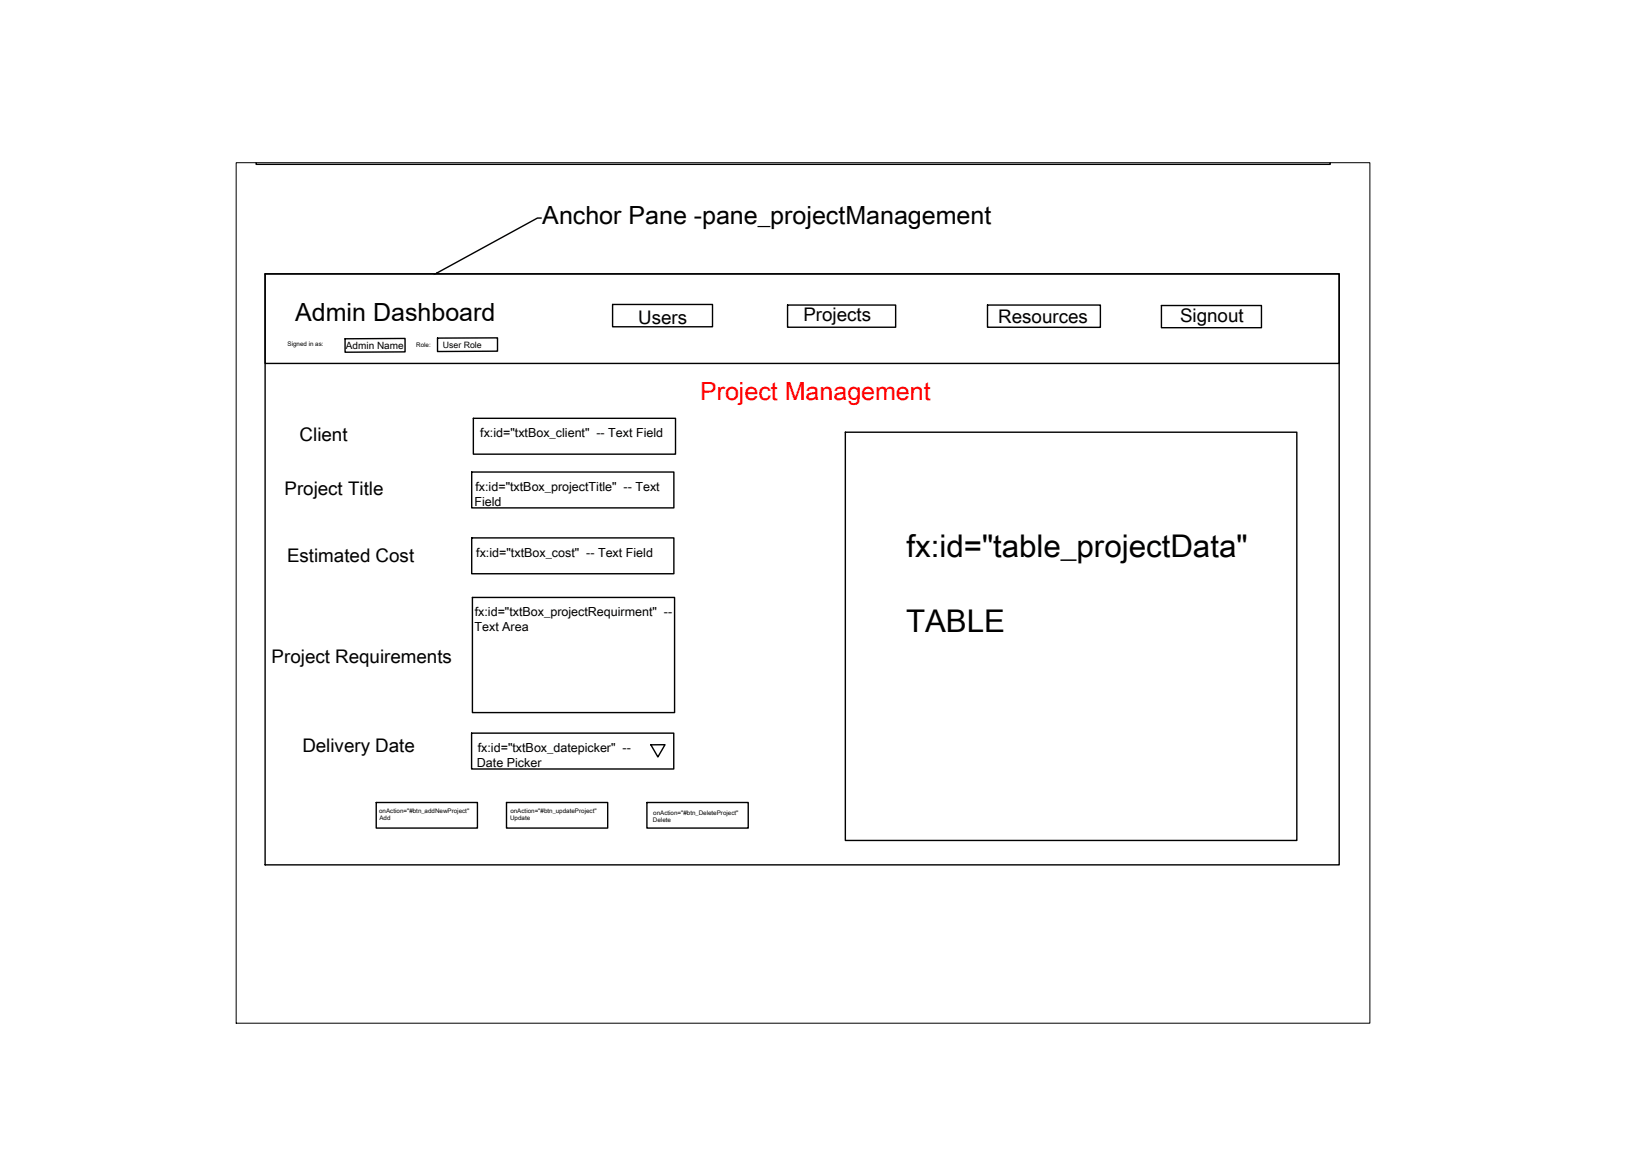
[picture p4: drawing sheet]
<svg xmlns="http://www.w3.org/2000/svg" width="297mm" height="210mm" viewBox="0 0 297 210" stroke-linecap="round" stroke-linejoin="round" font-family="sans-serif">
<defs><g id="words">
<g font-size="5.7">
<text x="164.4" y="101">fx:id=&quot;table_projectData&quot;</text>
<text x="164.3" y="114.6">TABLE</text>
</g>
<g font-size="4.5">
<text x="98.3" y="40.7">Anchor Pane -pane_projectManagement</text>
<text x="53.5" y="58.2">Admin Dashboard</text>
</g>
<text font-size="4.5" fill="#f00" x="126.9" y="72.6">Project Management</text>
<g font-size="3.4">
<text x="115.7" y="58.7">Users</text>
<text x="145.7" y="58.2">Projects</text>
<text x="181" y="58.5">Resources</text>
<text x="214" y="58.4">Signout</text>
<text x="54.3" y="80">Client</text>
<text x="51.6" y="89.7">Project Title</text>
<text x="52.1" y="101.8">Estimated Cost</text>
<text x="49.3" y="120.2">Project Requirements</text>
<text x="54.8" y="136.4">Delivery Date</text>
</g>
<g font-size="2.3">
<text x="87.1" y="79.2">fx:id=&quot;txtBox_client&quot; -- Text Field</text>
<text x="86.2" y="89">fx:id=&quot;txtBox_projectTitle&quot; -- Text</text>
<text x="86" y="91.7">Field</text>
<text x="86.4" y="100.9">fx:id=&quot;txtBox_cost&quot; -- Text Field</text>
<text x="86.1" y="111.7">fx:id=&quot;txtBox_projectRequirment&quot; --</text>
<text x="86" y="114.4">Text Area</text>
<text x="86.6" y="136.4">fx:id=&quot;txtBox_datepicker&quot; --</text>
<text x="86.5" y="139.1">Date Picker</text>
</g>
<text font-size="1.8" x="62.7" y="63.2">Admin Name</text>
<text font-size="1.6" x="80.3" y="63">User Role</text>
<g font-size="1.1">
<text x="52.1" y="62.7">Signed in as:</text>
<text x="75.5" y="63">Role:</text>
<text x="68.8" y="147.3">onAction=&quot;#btn_addNewProject&quot;</text>
<text x="68.8" y="148.7">Add</text>
<text x="92.5" y="148.6">Update</text>
<text x="92.5" y="147.3">onAction=&quot;#btn_updateProject&quot;</text>
<text x="118.4" y="149">Delete</text>
<text x="118.5" y="147.7">onAction=&quot;#btn_DeleteProject&quot;</text>
</g>
</g></defs>
<g fill="none" stroke="#000" stroke-width=".25">
<path d="M46.4 29.5v.3h194.8v-.3M98.2 39.5h-.7l-18.2 10M48.1 49.6h194.8v107.2h-194.8zM48.1 49.6h194.8v16.3h-194.8zM111.1 55.2h18.1v4h-18.1zM142.8 55.3h19.6v4h-19.6zM179.1 55.3h20.4v4h-20.4zM210.6 55.4h18.2v4h-18.2zM62.6 61.4l10.9-.1v2.5h-10.9zM79.3 61.3l10.9-.1v2.5h-10.9zM85.8 75.8h36.7v6.5h-36.7zM153.3 78.3h81.9v74h-81.9z"/>
<path d="M85.5 85.6h36.7v6.5h-36.7zM85.5 97.5h36.7v6.5h-36.7zM85.7 108.3h36.6v20.9h-36.6zM85.5 132.9h36.7v6.5h-36.7zM118 135h2.6l-1.3 2.2zM68.2 145.5h18.4v4.6h-18.4zM91.8 145.5h18.4v4.6h-18.4zM117.3 145.5h18.4v4.6h-18.4z"/>
</g>
<path d="M79 49.6l.2-.2 .1 .1z" fill="#000" stroke="#000" stroke-width=".18"/>
<path d="M42.8 29.5h205.6v156h-205.6z" fill="none" stroke="#000" stroke-width=".18"/>
<use href="#words"/>
</svg>
